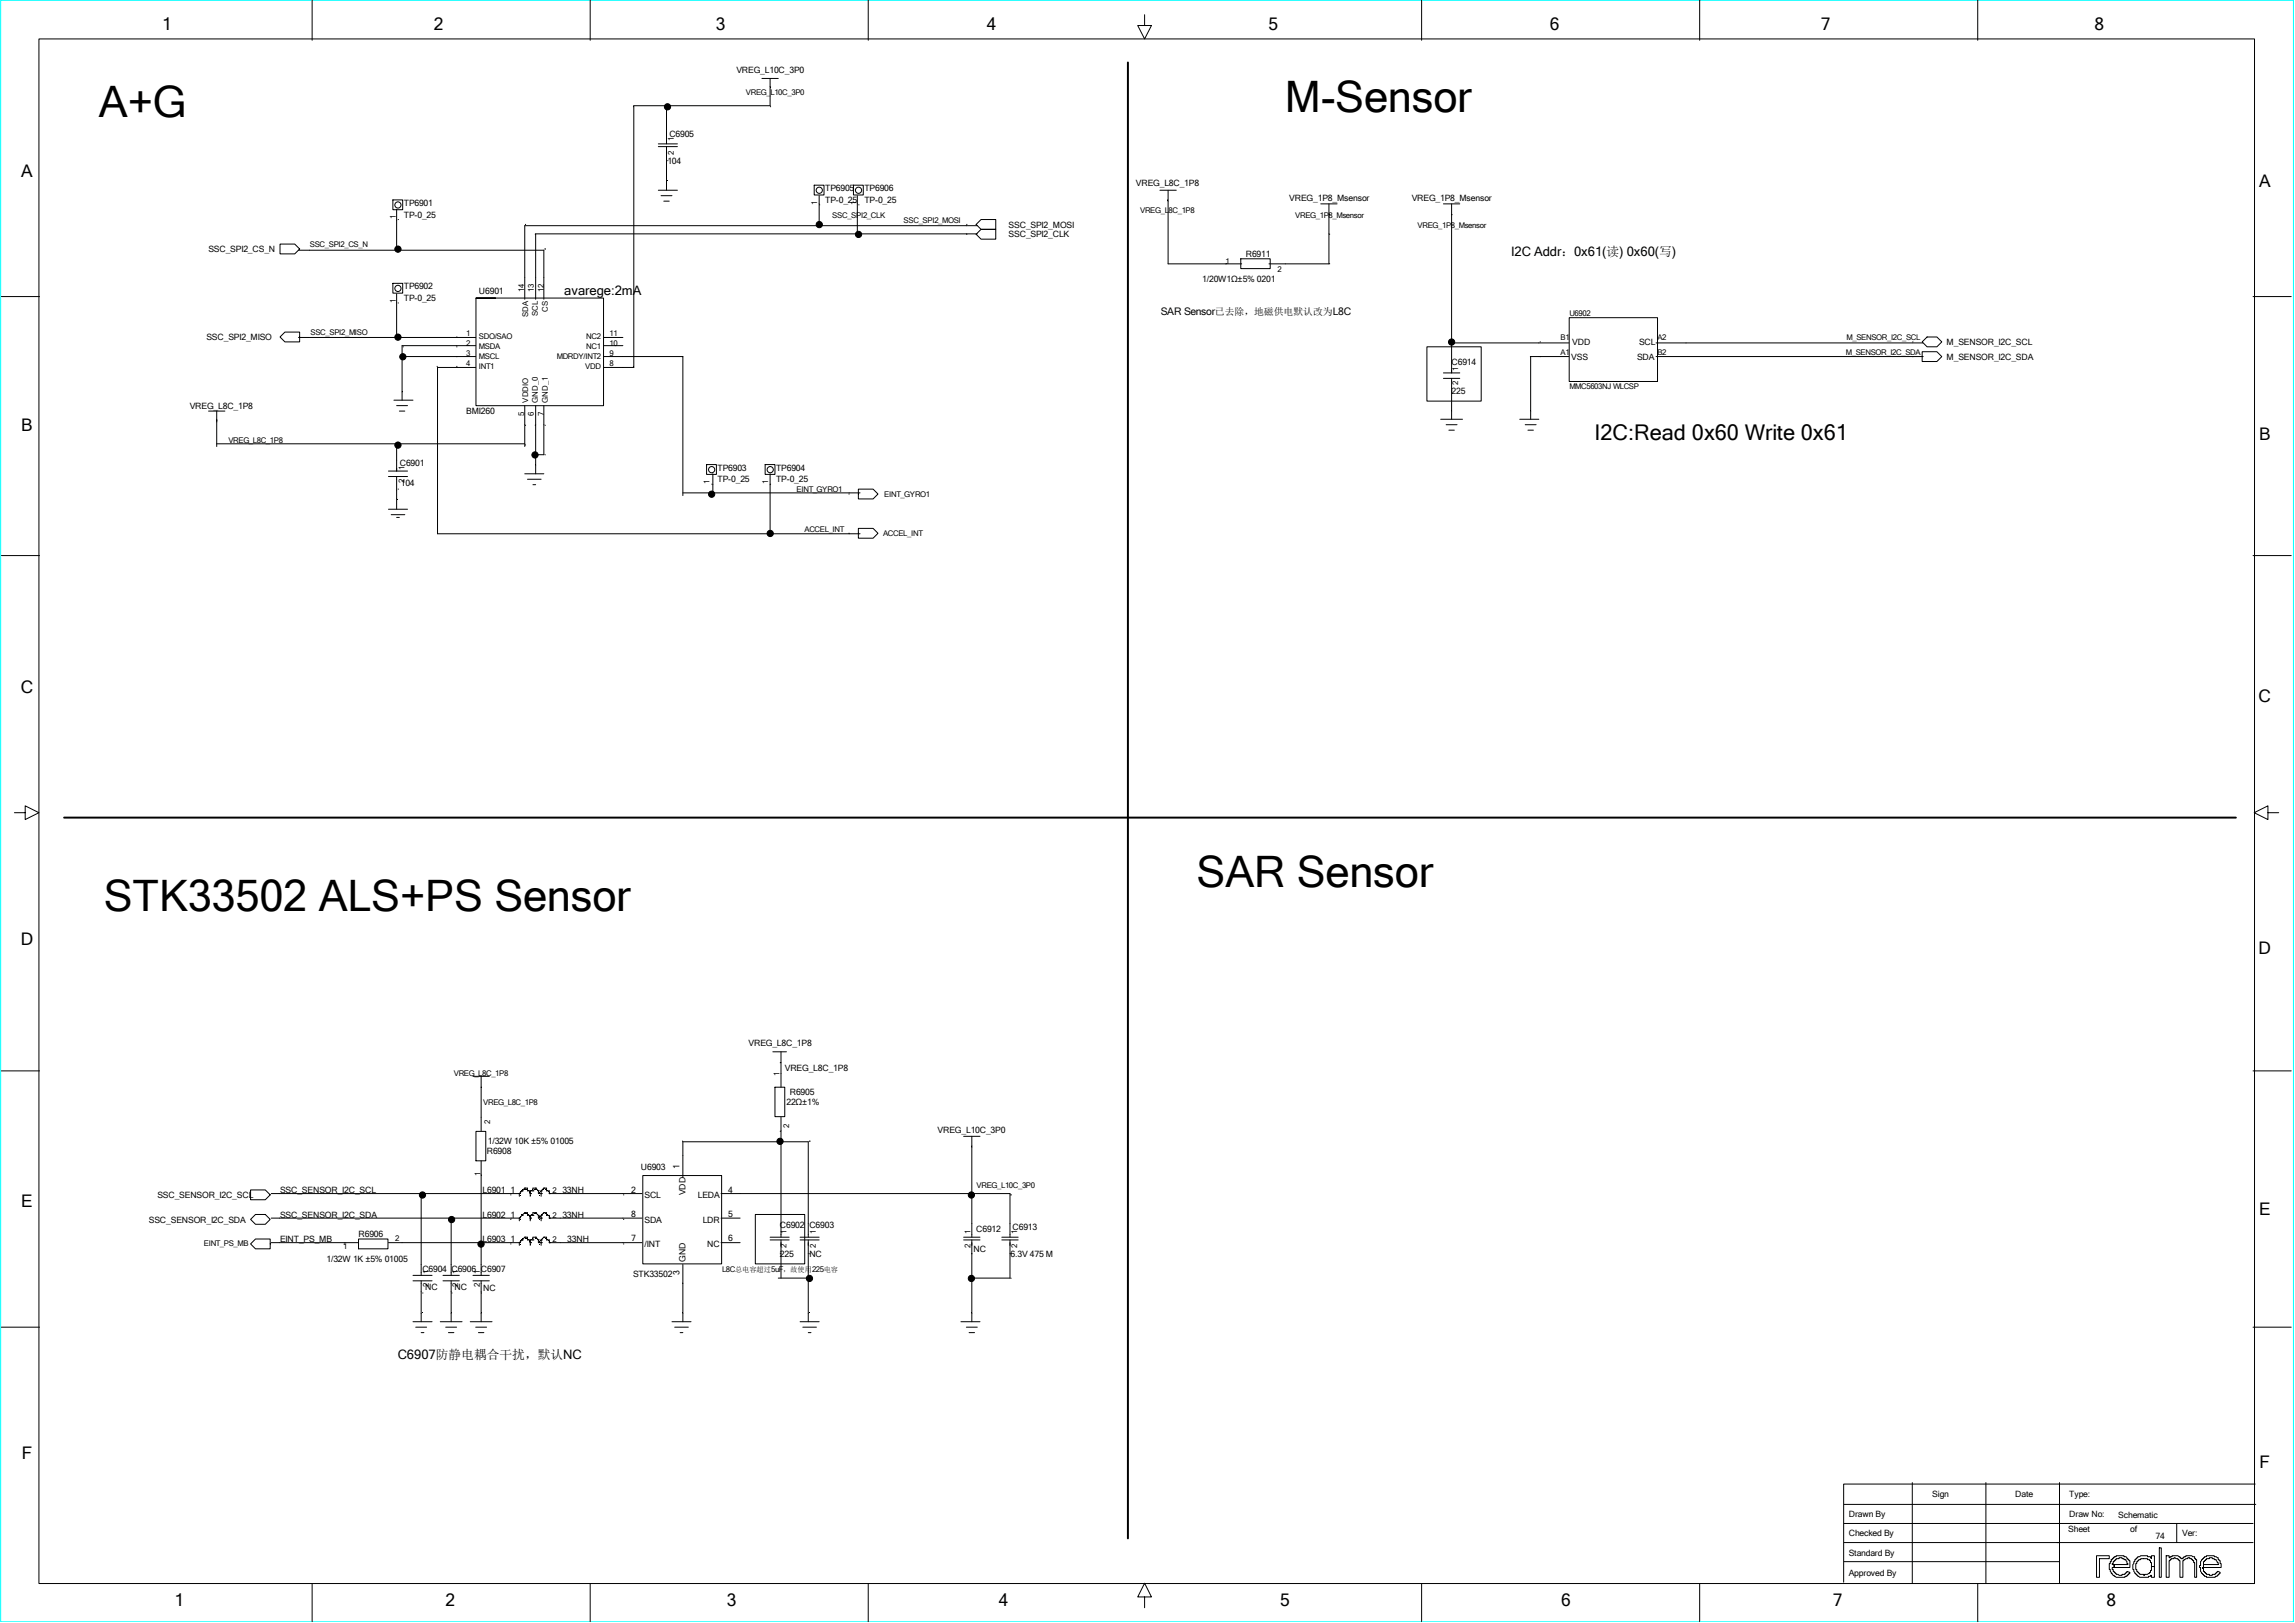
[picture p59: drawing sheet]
<svg xmlns="http://www.w3.org/2000/svg" width="297mm" height="210mm" viewBox="0 0 297 210" stroke-linecap="round" stroke-linejoin="round" font-family="sans-serif">
<defs><g id="words">
<g font-size="5.6">
<text x="12.8" y="15.2">A+G</text>
<text x="166.3" y="14.5">M-Sensor</text>
<text x="13.4" y="117.9">STK33502 ALS+PS Sensor</text>
<text x="154.9" y="114.8">SAR Sensor</text>
</g>
<text font-size="2.8" x="206.3" y="57">I2C:Read 0x60 Write 0x61</text>
<g font-size="2.2">
<text x="21" y="3.8">1</text>
<text x="56.1" y="3.8">2</text>
<text x="92.6" y="3.8">3</text>
<text x="127.7" y="3.8">4</text>
<text x="164.2" y="3.8">5</text>
<text x="200.6" y="3.8">6</text>
<text x="235.7" y="3.8">7</text>
<text x="271" y="3.8">8</text>
<text x="2.8" y="23">A</text>
<text x="292.4" y="24.1">A</text>
<text x="2.8" y="55.8">B</text>
<text x="292.4" y="56.9">B</text>
<text x="2.7" y="89.7">C</text>
<text x="292.3" y="90.8">C</text>
<text x="2.7" y="122.3">D</text>
<text x="292.3" y="123.4">D</text>
<text x="2.8" y="156.1">E</text>
<text x="292.4" y="157.3">E</text>
<text x="2.8" y="188.8">F</text>
<text x="292.4" y="189.9">F</text>
<text x="22.6" y="207.8">1</text>
<text x="57.7" y="207.8">2</text>
<text x="94.1" y="207.8">3</text>
<text x="129.3" y="207.8">4</text>
<text x="165.7" y="207.8">5</text>
<text x="202" y="207.8">6</text>
<text x="237.2" y="207.8">7</text>
<text x="272.6" y="207.8">8</text>
</g>
<g font-size="1.7">
<text x="195.6" y="33.1">I2C Addr：0x61(读) 0x60(写)</text>
<text x="73" y="38.2">avarege:2mA</text>
<text x="51.5" y="175.9">C6907防静电耦合干扰，默认NC</text>
</g>
<text font-size="1.3" x="150.2" y="40.8">SAR Sensor已去除，地磁供电默认改为L8C</text>
<g font-size="1.1">
<text x="95.3" y="9.5">VREG_L10C_3P0</text>
<text x="86.6" y="17.8">C6905</text>
<text x="86.4" y="21.2">104</text>
<text x="52.2" y="26.7">TP6901</text>
<text x="52.2" y="28.2">TP-0_25</text>
<text x="106.8" y="24.7">TP6905</text>
<text x="106.8" y="26.3">TP-0_25</text>
<text x="111.9" y="26.3">TP-0_25</text>
<text x="111.9" y="24.7">TP6906</text>
<text x="130.5" y="29.4">SSC_SPI2_MOSI</text>
<text x="147" y="24.1">VREG_L8C_1P8</text>
<text x="166.9" y="26">VREG_1P8_Msensor</text>
<text x="182.7" y="26">VREG_1P8_Msensor</text>
<text x="27" y="32.6">SSC_SPI2_CS_N</text>
<text x="130.5" y="30.7">SSC_SPI2_CLK</text>
<text x="161.2" y="33.3">R6911</text>
<text x="52.2" y="39">TP-0_25</text>
<text x="52.2" y="37.4">TP6902</text>
<text x="62" y="38.1">U6901</text>
<text x="155.6" y="36.4">1/20W1Ω±5% 0201</text>
<text x="26.7" y="44">SSC_SPI2_MISO</text>
<text x="187.9" y="47.2">C6914</text>
<text x="203.3" y="46.6">VSS</text>
<text x="203.5" y="44.6">VDD</text>
<text x="211.9" y="46.6">SDA</text>
<text x="212.1" y="44.6">SCL</text>
<text x="251.9" y="44.6">M_SENSOR_I2C_SCL</text>
<text x="251.9" y="46.6">M_SENSOR_I2C_SDA</text>
<text x="24.6" y="52.9">VREG_L8C_1P8</text>
<text x="60.3" y="53.5">BMI260</text>
<text x="187.9" y="51">225</text>
<text x="51.7" y="60.3">C6901</text>
<text x="51.9" y="62.9">104</text>
<text x="92.8" y="62.4">TP-0_25</text>
<text x="92.8" y="60.9">TP6903</text>
<text x="100.4" y="60.9">TP6904</text>
<text x="100.4" y="62.4">TP-0_25</text>
<text x="96.9" y="135.4">VREG_L8C_1P8</text>
<text x="101.6" y="138.5">VREG_L8C_1P8</text>
<text x="101.8" y="143">22Ω±1%</text>
<text x="102.2" y="141.7">R6905</text>
<text x="63" y="149.3">R6908</text>
<text x="63.1" y="148.1">1/32W 10K ±5% 01005</text>
<text x="121.3" y="146.6">VREG_L10C_3P0</text>
<text x="20.4" y="155">SSC_SENSOR_I2C_SCL</text>
<text x="36.2" y="154.4">SSC_SENSOR_I2C_SCL</text>
<text x="62.4" y="154.4">L6901</text>
<text x="66" y="154.4">1</text>
<text x="72.8" y="154.4">33NH</text>
<text x="81.7" y="154.3">2</text>
<text x="82.9" y="151.4">U6903</text>
<text x="83.4" y="155">SCL</text>
<text x="87.9" y="151.2" transform="rotate(-90 87.9 151.2)">1</text>
<text x="88.7" y="154.7" transform="rotate(-90 88.7 154.7)">VDD</text>
<text x="90.3" y="155">LEDA</text>
<text x="94.2" y="154.3">4</text>
<text x="19.3" y="158.2">SSC_SENSOR_I2C_SDA</text>
<text x="36.2" y="157.6">SSC_SENSOR_I2C_SDA</text>
<text x="36.2" y="160.7">EINT_PS_MB</text>
<text x="46.4" y="160.1">R6906</text>
<text x="62.4" y="157.6">L6902</text>
<text x="62.4" y="160.7">L6903</text>
<text x="66" y="157.6">1</text>
<text x="66" y="160.7">1</text>
<text x="72.8" y="157.6">33NH</text>
<text x="73.4" y="160.7">33NH</text>
<text x="81.7" y="157.4">8</text>
<text x="81.7" y="160.6">7</text>
<text x="83.4" y="161.4">/INT</text>
<text x="83.4" y="158.2">SDA</text>
<text x="90.9" y="158.2">LDR</text>
<text x="91.5" y="161.4">NC</text>
<text x="94.2" y="157.4">5</text>
<text x="94.2" y="160.6">6</text>
<text x="100.9" y="158.8">C6902</text>
<text x="104.7" y="158.8">C6903</text>
<text x="126.3" y="159.5">C6912</text>
<text x="131" y="159.2">C6913</text>
<text x="42.3" y="163.3">1/32W 1K ±5% 01005</text>
<text x="54.7" y="164.5">C6904 C6906 C6907</text>
<text x="55" y="167">NC</text>
<text x="58.8" y="167">NC</text>
<text x="62.5" y="167.1">NC</text>
<text x="81.9" y="165.2">STK33502</text>
<text x="87.9" y="165" transform="rotate(-90 87.9 165)">3</text>
<text x="88.7" y="163.3" transform="rotate(-90 88.7 163.3)">GND</text>
<text x="100.9" y="162.6">225</text>
<text x="104.7" y="162.6">NC</text>
<text x="126" y="162">NC</text>
<text x="130.8" y="162.6">6.3V 475 M</text>
<text x="239.3" y="196.3">Drawn By</text>
<text x="250" y="193.7">Sign</text>
<text x="260.8" y="193.7">Date</text>
<text x="267.8" y="193.7">Type:</text>
<text x="267.8" y="196.3">Draw No:</text>
<text x="274.1" y="196.4">Schematic</text>
<text x="239.3" y="198.8">Checked By</text>
<text x="239.3" y="201.3">Standard By</text>
<text x="239.3" y="203.9">Approved By</text>
<text x="267.7" y="198.3">Sheet</text>
<text x="275.7" y="198.3">of</text>
<text x="279" y="199.2">74</text>
<text x="282.4" y="198.8">Ver:</text>
</g>
<g font-size="1">
<text x="96.5" y="12.3">VREG_L10C_3P0</text>
<text x="87.2" y="20" transform="rotate(-90 87.2 20)">2</text>
<text x="87.2" y="18.3" transform="rotate(-90 87.2 18.3)">1</text>
<text x="51.2" y="28.4" transform="rotate(-90 51.2 28.4)">1</text>
<text x="105.8" y="26.5" transform="rotate(-90 105.8 26.5)">1</text>
<text x="107.7" y="28.2">SSC_SPI2_CLK</text>
<text x="110.8" y="26.5" transform="rotate(-90 110.8 26.5)">1</text>
<text x="116.9" y="28.8">SSC_SPI2_MOSI</text>
<text x="147.6" y="27.5">VREG_L8C_1P8</text>
<text x="167.6" y="28.2">VREG_1P8_Msensor</text>
<text x="183.5" y="29.4">VREG_1P8_Msensor</text>
<text x="40.1" y="32">SSC_SPI2_CS_N</text>
<text x="158.6" y="34.1">1</text>
<text x="165.3" y="35.2">2</text>
<text x="51.2" y="39.2" transform="rotate(-90 51.2 39.2)">1</text>
<text x="67.8" y="37.8" transform="rotate(-90 67.8 37.8)">14</text>
<text x="68.3" y="41" transform="rotate(-90 68.3 41)">SDA</text>
<text x="69.1" y="37.8" transform="rotate(-90 69.1 37.8)">13</text>
<text x="69.6" y="40.9" transform="rotate(-90 69.6 40.9)">SCL</text>
<text x="70.4" y="37.8" transform="rotate(-90 70.4 37.8)">12</text>
<text x="70.9" y="40.3" transform="rotate(-90 70.9 40.3)">CS</text>
<text x="203.1" y="40.9">U6902</text>
<text x="40.2" y="43.4">SSC_SPI2_MISO</text>
<text x="60.3" y="47.3">4</text>
<text x="60.3" y="46">3</text>
<text x="60.3" y="44.8">2</text>
<text x="60.3" y="43.5">1</text>
<text x="62" y="43.9">SDO/SAO</text>
<text x="62" y="45.2">MSDA</text>
<text x="62" y="46.5">MSCL</text>
<text x="62" y="47.7">INT1</text>
<text x="72.1" y="46.5">MDRDY/INT2</text>
<text x="75.7" y="47.7">VDD</text>
<text x="75.9" y="45.2">NC1</text>
<text x="75.9" y="43.9">NC2</text>
<text x="78.9" y="43.5">11</text>
<text x="78.9" y="44.8">10</text>
<text x="78.9" y="46">9</text>
<text x="78.9" y="47.3">8</text>
<text x="202" y="45.9">A1</text>
<text x="202" y="44">B1</text>
<text x="214.5" y="45.9">B2</text>
<text x="214.5" y="44">A2</text>
<text x="238.9" y="45.9">M_SENSOR_I2C_SDA</text>
<text x="239" y="44">M_SENSOR_I2C_SCL</text>
<text x="67.8" y="53.8" transform="rotate(-90 67.8 53.8)">5</text>
<text x="68.3" y="52.1" transform="rotate(-90 68.3 52.1)">VDDIO</text>
<text x="69.1" y="53.8" transform="rotate(-90 69.1 53.8)">6</text>
<text x="69.6" y="52.1" transform="rotate(-90 69.6 52.1)">GND_0</text>
<text x="70.4" y="53.8" transform="rotate(-90 70.4 53.8)">7</text>
<text x="70.9" y="52.1" transform="rotate(-90 70.9 52.1)">GND_1</text>
<text x="188.7" y="49.8" transform="rotate(-90 188.7 49.8)">2</text>
<text x="188.7" y="48.1" transform="rotate(-90 188.7 48.1)">1</text>
<text x="203.1" y="50.4">MMC5603NJ WLCSP</text>
<text x="29.6" y="57.3">VREG_L8C_1P8</text>
<text x="52.3" y="62.5" transform="rotate(-90 52.3 62.5)">2</text>
<text x="52.3" y="60.8" transform="rotate(-90 52.3 60.8)">1</text>
<text x="91.8" y="62.6" transform="rotate(-90 91.8 62.6)">1</text>
<text x="99.4" y="62.6" transform="rotate(-90 99.4 62.6)">1</text>
<text x="103.1" y="63.7">EINT_GYRO1</text>
<text x="114.4" y="64.3">EINT_GYRO1</text>
<text x="104.1" y="68.8">ACCEL_INT</text>
<text x="114.3" y="69.4">ACCEL_INT</text>
<text x="58.7" y="139.2">VREG_L8C_1P8</text>
<text x="62.5" y="143">VREG_L8C_1P8</text>
<text x="100.9" y="139.2" transform="rotate(-90 100.9 139.2)">1</text>
<text x="63.4" y="145.4" transform="rotate(-90 63.4 145.4)">2</text>
<text x="102.1" y="146" transform="rotate(-90 102.1 146)">2</text>
<text x="62.2" y="152.2" transform="rotate(-90 62.2 152.2)">1</text>
<text x="71.5" y="154.4">2</text>
<text x="126.4" y="153.7">VREG_L10C_3P0</text>
<text x="26.4" y="161.2">EINT_PS_MB</text>
<text x="44.4" y="161.7">1</text>
<text x="51.1" y="160.6">2</text>
<text x="71.5" y="157.6">2</text>
<text x="71.5" y="160.7">2</text>
<text x="101.8" y="161.5" transform="rotate(-90 101.8 161.5)">2</text>
<text x="101.8" y="159.7" transform="rotate(-90 101.8 159.7)">1</text>
<text x="105.6" y="161.5" transform="rotate(-90 105.6 161.5)">2</text>
<text x="105.6" y="159.7" transform="rotate(-90 105.6 159.7)">1</text>
<text x="125.6" y="161.5" transform="rotate(-90 125.6 161.5)">2</text>
<text x="125.6" y="159.7" transform="rotate(-90 125.6 159.7)">1</text>
<text x="131.6" y="161.5" transform="rotate(-90 131.6 161.5)">2</text>
<text x="131.6" y="159.7" transform="rotate(-90 131.6 159.7)">1</text>
<text x="55.5" y="166.5" transform="rotate(-90 55.5 166.5)">2</text>
<text x="55.5" y="164.8" transform="rotate(-90 55.5 164.8)">1</text>
<text x="59.3" y="166.5" transform="rotate(-90 59.3 166.5)">2</text>
<text x="59.3" y="164.8" transform="rotate(-90 59.3 164.8)">1</text>
<text x="62.1" y="166.5" transform="rotate(-90 62.1 166.5)">2</text>
<text x="62.1" y="164.8" transform="rotate(-90 62.1 164.8)">1</text>
<text x="93.4" y="164.5">L8C总电容超过5uF，故使用225电容</text>
</g>
</g></defs>
<path d="M.1 0h296.7v209.8h-296.7z" fill="none" stroke="#0ff" stroke-width=".13"/>
<g fill="none" stroke="#000" stroke-width=".13">
<path d="M40.4 0v5.2M76.4 0v5.2M112.4 0v5.2M184 0v5.2M220 0v5.2M255.9 0v5.2M5 5h286.8v199.9h-286.8zM85.2 19h2.5M85.2 18.6h2.5M86.3 13.7v4.9M86.3 19v5.6M98.6 10.2h2.1"/>
<path d="M99.7 10.2v3.5h-17.7v33.8h-3.9M148.1 1.9v1.4h.9l-.9 1.7-.9-1.7h.9M.2 38.4h4.9M36.2 31.6h1.9l.7 .6-.7 .7h-1.9zM38.6 32.4h31.8v6.3M50.8 25.9h1.3v1.2h-1.3zM50.8 36.7h1.3v1.2h-1.3zM51.3 27.1v5.3M51.3 38v5.7M61.6 38.6h16.5v13.9h-16.5v-13.9h2.5M85.2 24.6h2.5M85.5 25.3h1.5"/>
<path d="M85.9 26h.7M105.4 24h1.2v1.2h-1.2zM106 25.3v3.9M110.4 24h1.3v1.2h-1.3zM110.9 25.3v5M126.3 30.3l.7-.6h1.9v1.2h-1.9zM126.3 29l.7-.6h1.9v1.3h-1.9zM126.5 30.3h-57.2v8.4M126.5 29.2h-58.6v9.5M150.1 24.6h2.1M151.2 24.6v9.5h9.5M160.6 33.5h3.8v1.3h-3.8z"/>
<path d="M170.9 26.4h2.1M172 26.4v7.7h-7.8M186.8 26.4h2.1M187.9 26.4v21.9M291.6 38.4h4.9M27 53.2h2.1M28 53.2v4.6M28 57.4h39.9M36.9 43h1.9v1.2h-1.9l-.7-.6zM38.6 43.7h23M51 51.8h2.4M51.3 57.4v3.6"/>
<path d="M51.3 52.5h1.4M51.7 53.2h.7M52 46.1h9.6M61.6 47.5h-5v21.6h54.7M61.6 44.7h-9.6v7.1M67.9 52.5v5.3M69.3 52.5v8.8M70.4 52.5v6.3h-1.1M78.1 46.1h10.3v18M78.1 43.7h2.5M78.1 44.7h2.5M184.7 44.9h7v7h-7z"/>
<path d="M186.4 54.2h2.9M186.8 49h2.1M186.8 48.3h2.1M187.1 55h1.5M187.5 55.7h.7M187.9 44.4h15.1M187.9 49v5.2M196.7 54.2h2.4M197.4 55h1.4M197.7 55.7h.7M203 46.1h-4.9v8.1M203.1 41.1h11.4v8.3h-11.4z"/>
<path d="M214.3 44.4h34.6M214.3 46.1h34.6M248.8 45.5h1.9l.6 .6-.6 .7h-1.9zM249.4 43.6h1.3l.6 .6-.6 .7h-1.3l-.6-.7zM.2 71.9h4.9M50.3 65.9h2.4M50.3 61.7h2.4M50.3 61h2.4M50.6 66.6h1.8M51.3 61.7v4.2M51.3 66.9h.4M67.9 61.3h2.5"/>
<path d="M68.3 62h1.7M69 62.7h.3M88.4 63.8h22.9M91.4 60.1h1.3v1.3h-1.3zM92.3 61.3v2.8M99 60.1h1.3v1.3h-1.3zM99.7 61.3v7.8M111.1 63.3h1.9l.6 .6-.6 .7h-1.9zM111.1 68.4h1.9l.6 .6-.6 .6h-1.9zM291.6 71.9h4.9M1.9 105.2h1.4v-.9l1.7 .9-1.7 .8v-.8M293.5 105.2v-.9l-1.8 .9 1.8 .8v-.8h1.4"/>
<path d="M.2 138.6h4.9M61.2 139.3h2.1M62.3 139.3v7M100 136.1h1.8M101.1 136.1v4.6M291.6 138.6h4.9M32.4 157.8l.7-.7h1.2l.7 .7-.7 .6h-1.2zM32.4 154h1.9l.7 .6-.7 .6h-1.9zM35.1 157.6h32.1M35.1 154.4h32.1M54.5 154.4v10.6M58.4 157.6v7.4"/>
<path d="M61.6 146.4h1.3v3.8h-1.3zM62.3 150.2v14.8M67.2 157.6h.1M67.2 154.4h.1M67.2 154.4v.4M67.2 157.6v.4M67.6 157.3h.1M67.6 154.1h.1M67.9 156.9h.1M67.9 153.7h.1M67.9 156.9h.4v.4h.7M67.9 153.7h.4v.4h.7"/>
<path d="M67.9 156.9l-.7 .7M67.9 153.7l-.7 .7M68.6 157.6h.1M68.6 154.4h.1M68.6 154.1v.7M68.6 157.3v.7M69 157.3h.1M69 154.1h.1M69.3 156.9h.1M69.3 153.7h.1M69.3 156.9h-.3v.4M69.3 156.9l.4 .4"/>
<path d="M69.3 153.7h-.3v.4M69.3 153.7l.4 .4M69.7 157.3h.1M69.7 154.1h.1M69.7 157.3v.3h.3M69.7 154.1v.3h.3M70 157.6h.1M70 157.3h.1M70 154.4h.1M70 154.1h.1M70 154.1v.7M70 157.3v.7"/>
<path d="M70.4 156.9h.1M70.4 153.7h.1M70.4 156.9h.3v.4h.4v.3M70.4 153.7h.3v.4h.4v.3M70.4 156.9l-.4 .4M70.4 153.7l-.4 .4M71.1 157.6h.1M71.1 154.4h.1M71.1 157.6h12M71.1 154.4h12M83.2 152.1h10.2v11.4h-10.2zM88.4 152.3v-4.6h16.2v12.4"/>
<path d="M93.3 157.6h2.5M93.3 154.4h37.4v5.7M97.7 157.1h6.4v6.4h-6.4zM100.3 140.7h1.3v3.8h-1.3zM101.1 144.6v15.5M124.7 147h2.1M125.8 147v13.1M.2 171.7h4.9M33.1 160.3h1.9v1.3h-1.9l-.7-.6zM35.1 160.8h11.3M46.4 160.3h3.8v1.3h-3.8zM50.3 160.8h16.9"/>
<path d="M53.4 165.7h2.5M53.4 165h2.5M53.4 171h2.5M53.8 171.7h1.4M54.5 172.4h.4M54.5 165.7v5.3M57 171h2.8M57.3 165.7h2.1M57.3 165h2.1M57.7 171.7h1.4M58 172.4h.7M58.4 165.7v5.3"/>
<path d="M60.9 171h2.8M61.2 165.7h2.1M61.2 165h2.1M61.6 171.7h1.4M61.9 172.4h.7M62.3 165.7v5.3M67.2 160.8h.1M67.2 160.8v.3M67.6 160.4h.1M67.9 160.1h.1M67.9 160.1h.4v.3h.7M67.9 160.1l-.7 .7"/>
<path d="M68.6 160.8h.1M68.6 160.4v.7M69 160.4h.1M69.3 160.1h.1M69.3 160.1h-.3v.3M69.3 160.1l.4 .3M69.7 160.4h.1M69.7 160.4v.4h.3M70 160.8h.1M70 160.4h.1M70 160.4v.7M70.4 160.1h.1"/>
<path d="M70.4 160.1h.3v.3h.4v.4M70.4 160.1l-.4 .3M71.1 160.8h.1M71.1 160.8h12M87 171h2.4M87.3 171.7h1.8M88 172.4h.4M88.4 163.6v7.4M93.3 160.8h2.5M99.7 160.4h2.4M99.7 160.1h2.4M100.7 165.4h3.9"/>
<path d="M101.1 160.4v5M103.5 171h2.5M103.5 160.4h2.5M103.5 160.1h2.5M103.9 171.7h1.8M104.6 172.4h.4M104.6 160.4v10.6M124.4 171h2.4M124.7 160.4h2.1M124.7 160.1h2.1M125.1 171.7h1.4M125.4 172.4h.7"/>
<path d="M125.8 160.4v10.6M129.6 160.4h2.2M129.6 160.1h2.2M130.7 160.4v5h-4.9M291.6 171.7h4.9M238.7 194.7h53.2M238.7 199.6h52.9M238.7 197.1h52.9M247.5 191.8v13.1M257 191.8v13.1M266.5 191.8v13.1M281.7 197.1v2.5"/>
<path d="M291.8 192h-53.2v12.7M40.4 204.9v4.9M76.4 204.9v4.9M112.4 204.9v4.9M148.1 206.6h.9l-.9-1.7-.9 1.7h.9v1.4M184 204.9v4.9M220 204.9v4.9M238.7 202.1h27.8M255.9 204.9v4.9M271.3 201.3h1.7v.4h-1.3v2.4h-.4zM273.2 201.8h.1v-.1l.3-.2v-.1h.3v-.1h1v.1h.2l.2 .3h.1v.1l.2 .1v.9h-2v-.4h1.8v-.1h-.1l-.2-.5h-.2v-.1h-.3v-.2h-.4v.2h-.3v.1h-.2v.1l-.2 .2v.2h-.2v.1h.3v.4h-.3v.3h.2v.2l.2 .2v.1h.2v.1h.2l.1 .1 .8-.1 .1-.2h.2v-.2l.3 .2v.1l-.2 .1-.1 .3h-.3v.1h-1.1l-.3-.1v-.2h-.1l-.2-.2h-.1l-.1-.5h-.1v-.8h.1zM276.4 201.7h.1l.1-.3h.3l.1-.1h.9v.1h.4l.1 .3v-.4h.4v1.4h-.4v-.5h-.1v-.3h-.1v-.1h-.3v-.1h-.9v.1h-.2v.1l-.3 .2v.2h-.1v.8h.1v.2h.1v.2h.2l.1 .2h.5v.1h.1v-.1h.4l.3-.1v-.1h.1v-.3h.1v-.5h.4v1.4h-.4v-.3h-.1v.2h-.3v.1h-1.1l-.3-.1-.1-.3h-.1v-.1h-.1l-.2-.3v-.2h-.1v-.7z"/>
<path d="M279.4 200.3h.3v3.8h-.3zM280.3 201.3h.4v.2h.1v-.1h.3v-.1h.8l.2 .1 .1 .3h.3l.1-.3h.3v-.1h.7l.2 .1h.2v.3l.3 .1v2.3h-.3v-1.9h-.1v-.3h-.1l-.2-.2h-.2v-.2h-.3v.2h-.2l-.3 .1v.1h-.1v2.2h-.4v-2.2h-.1l-.1-.2h-.3l-.1-.2h-.2v.2h-.3l-.2 .2h-.1v2.2h-.4zM284.9 201.8h.1v-.1l.3-.2v-.1h.2v-.1h1.1v.1l.5 .1v.3l.2 .1v.4h.1v.5h-2.2v-.4h1.9v-.2h-.2l-.1-.4-.5-.1v-.2h-.4v.2h-.4v.1h-.1v.1l-.2 .2v.7h-.2v.1h.2v.4l.2 .2v.1h.1v.1h.4v.1l.8-.1 .1-.2h.1v-.2l.4 .2v.1l-.2 .1-.2 .3h-.2v.1h-1.2v-.1h-.2v-.2h-.1l-.2-.2h-.1l-.1-.3v-.5h-.2z"/>
<circle cx="86.4" cy="13.8" r=".4"/>
<circle cx="51.5" cy="32.2" r=".4"/>
<circle cx="51.5" cy="37.3" r=".4"/>
<circle cx="51.5" cy="26.5" r=".4"/>
<circle cx="106" cy="29.1" r=".4"/>
<circle cx="106" cy="24.6" r=".4"/>
<circle cx="111.1" cy="24.6" r=".4"/>
<circle cx="111.1" cy="30.3" r=".4"/>
<circle cx="51.5" cy="57.6" r=".4"/>
<circle cx="51.5" cy="43.6" r=".4"/>
<circle cx="52.1" cy="46.2" r=".4"/>
<circle cx="69.2" cy="58.9" r=".4"/>
<circle cx="187.9" cy="44.3" r=".4"/>
<circle cx="92.1" cy="63.9" r=".4"/>
<circle cx="92.1" cy="60.8" r=".4"/>
<circle cx="99.7" cy="69" r=".4"/>
<circle cx="99.7" cy="60.8" r=".4"/>
<circle cx="54.7" cy="154.6" r=".4"/>
<circle cx="58.4" cy="157.8" r=".4"/>
<circle cx="100.9" cy="147.7" r=".4"/>
<circle cx="125.7" cy="154.6" r=".4"/>
<circle cx="62.3" cy="161" r=".4"/>
<circle cx="104.8" cy="165.4" r=".4"/>
<circle cx="125.7" cy="165.4" r=".4"/>
</g>
<g fill="#000">
<circle cx="86.4" cy="13.8" r=".41"/>
<circle cx="51.5" cy="32.2" r=".41"/>
<circle cx="106" cy="29.1" r=".41"/>
<circle cx="111.1" cy="30.3" r=".41"/>
<circle cx="51.5" cy="57.6" r=".41"/>
<circle cx="51.5" cy="43.6" r=".41"/>
<circle cx="52.1" cy="46.2" r=".41"/>
<circle cx="69.2" cy="58.9" r=".41"/>
<circle cx="187.9" cy="44.3" r=".41"/>
<circle cx="92.1" cy="63.9" r=".41"/>
<circle cx="99.7" cy="69" r=".41"/>
<circle cx="54.7" cy="154.6" r=".41"/>
<circle cx="58.4" cy="157.8" r=".41"/>
<circle cx="100.9" cy="147.7" r=".41"/>
<circle cx="125.7" cy="154.6" r=".41"/>
<circle cx="62.3" cy="161" r=".41"/>
<circle cx="104.8" cy="165.4" r=".41"/>
<circle cx="125.7" cy="165.4" r=".41"/>
</g>
<path d="M146 8.1v191M8.3 105.8h281" fill="none" stroke="#000" stroke-width=".25"/>
<use href="#words"/>
</svg>
